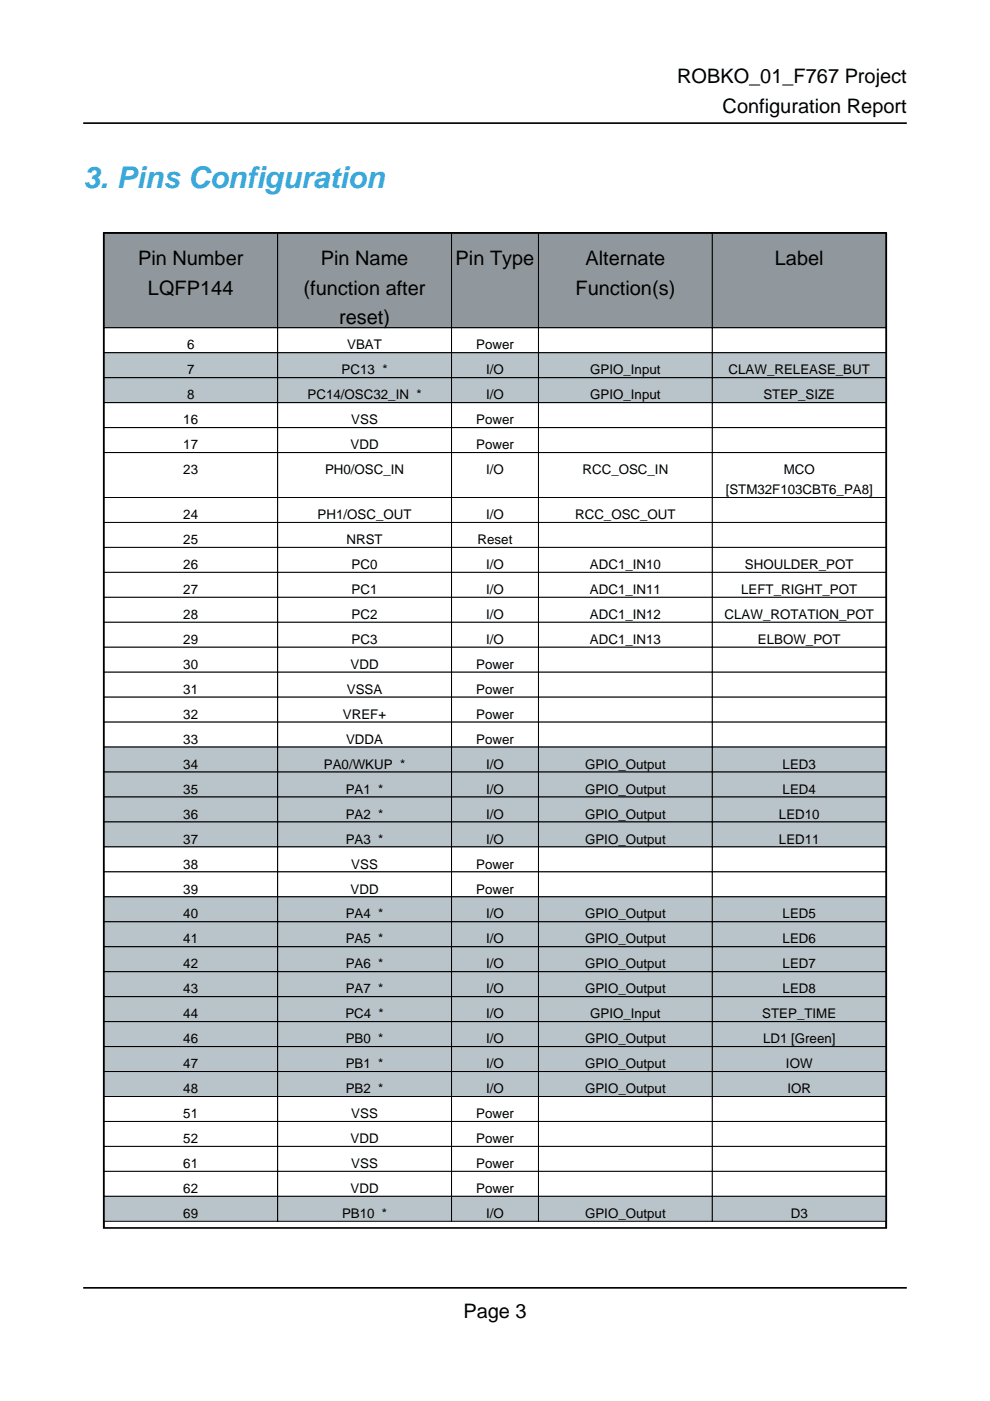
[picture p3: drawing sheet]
<svg xmlns="http://www.w3.org/2000/svg" width="210mm" height="297mm" viewBox="0 0 210 297" stroke-linecap="round" stroke-linejoin="round" font-family="sans-serif">
<defs><g id="words">
<text font-size="6.3" fill="#39a9dc" x="17.6" y="39.9">3. Pins Configuration</text>
<g font-size="4.2">
<text x="143.6" y="17.6">ROBKO_01_F767 Project</text>
<text x="153.2" y="24">Configuration Report</text>
<text x="29.3" y="56.1">Pin Number</text>
<text x="68" y="56.1">Pin Name</text>
<text x="96.6" y="56.1">Pin Type</text>
<text x="124.1" y="56.1">Alternate</text>
<text x="164.3" y="56.1">Label</text>
<text x="31.4" y="62.4">LQFP144</text>
<text x="64.4" y="62.4">(function after</text>
<text x="122" y="62.4">Function(s)</text>
<text x="71.9" y="68.8">reset)</text>
<text x="98.2" y="279.4">Page 3</text>
</g>
<g font-size="2.8">
<text x="39.7" y="74.1">6</text>
<text x="73.6" y="74.1">VBAT</text>
<text x="101" y="74.1">Power</text>
<text x="39.7" y="79.4">7</text>
<text x="72.4" y="79.4">PC13 *</text>
<text x="103.1" y="79.4">I/O</text>
<text x="125.1" y="79.4">GPIO_Input</text>
<text x="154.5" y="79.4">CLAW_RELEASE_BUT</text>
<text x="38.9" y="90">16</text>
<text x="39.7" y="84.7">8</text>
<text x="65.2" y="84.7">PC14/OSC32_IN *</text>
<text x="74.5" y="90">VSS</text>
<text x="101" y="90">Power</text>
<text x="103.1" y="84.7">I/O</text>
<text x="125.1" y="84.7">GPIO_Input</text>
<text x="161.9" y="84.7">STEP_SIZE</text>
<text x="38.9" y="95.2">17</text>
<text x="74.3" y="95.2">VDD</text>
<text x="101" y="95.2">Power</text>
<text x="38.9" y="100.5">23</text>
<text x="68.9" y="100.5">PH0/OSC_IN</text>
<text x="103.1" y="100.5">I/O</text>
<text x="123.5" y="100.5">RCC_OSC_IN</text>
<text x="166.2" y="100.5">MCO</text>
<text x="153.9" y="104.8">[STM32F103CBT6_PA8]</text>
<text x="38.9" y="110.1">24</text>
<text x="67.3" y="110.1">PH1/OSC_OUT</text>
<text x="103.1" y="110.1">I/O</text>
<text x="121.9" y="110.1">RCC_OSC_OUT</text>
<text x="38.9" y="115.4">25</text>
<text x="73.5" y="115.4">NRST</text>
<text x="101.3" y="115.4">Reset</text>
<text x="38.9" y="120.6">26</text>
<text x="38.9" y="125.9">27</text>
<text x="74.6" y="120.6">PC0</text>
<text x="74.6" y="125.9">PC1</text>
<text x="103.1" y="120.6">I/O</text>
<text x="103.1" y="125.9">I/O</text>
<text x="125.1" y="120.6">ADC1_IN10</text>
<text x="125.1" y="125.9">ADC1_IN11</text>
<text x="157.2" y="125.9">LEFT_RIGHT_POT</text>
<text x="157.9" y="120.6">SHOULDER_POT</text>
<text x="38.9" y="131.2">28</text>
<text x="74.6" y="131.2">PC2</text>
<text x="103.1" y="131.2">I/O</text>
<text x="125.1" y="131.2">ADC1_IN12</text>
<text x="153.6" y="131.2">CLAW_ROTATION_POT</text>
<text x="38.9" y="136.5">29</text>
<text x="74.6" y="136.5">PC3</text>
<text x="103.1" y="136.5">I/O</text>
<text x="125.1" y="136.5">ADC1_IN13</text>
<text x="160.7" y="136.5">ELBOW_POT</text>
<text x="38.9" y="141.8">30</text>
<text x="74.3" y="141.8">VDD</text>
<text x="101" y="141.8">Power</text>
<text x="38.9" y="147.1">31</text>
<text x="73.5" y="147.1">VSSA</text>
<text x="101" y="147.1">Power</text>
<text x="38.9" y="152.4">32</text>
<text x="72.7" y="152.4">VREF+</text>
<text x="101" y="152.4">Power</text>
<text x="38.9" y="157.7">33</text>
<text x="73.4" y="157.7">VDDA</text>
<text x="101" y="157.7">Power</text>
<text x="38.9" y="163">34</text>
<text x="68.7" y="163">PA0/WKUP *</text>
<text x="103.1" y="163">I/O</text>
<text x="124.1" y="163">GPIO_Output</text>
<text x="165.9" y="163">LED3</text>
<text x="38.9" y="168.3">35</text>
<text x="38.9" y="173.6">36</text>
<text x="73.3" y="168.3">PA1 *</text>
<text x="73.3" y="173.6">PA2 *</text>
<text x="103.1" y="168.3">I/O</text>
<text x="103.1" y="173.6">I/O</text>
<text x="124.1" y="168.3">GPIO_Output</text>
<text x="124.1" y="173.6">GPIO_Output</text>
<text x="165.2" y="173.6">LED10</text>
<text x="165.9" y="168.3">LED4</text>
<text x="38.9" y="178.9">37</text>
<text x="73.3" y="178.9">PA3 *</text>
<text x="103.1" y="178.9">I/O</text>
<text x="124.1" y="178.9">GPIO_Output</text>
<text x="165.2" y="178.9">LED11</text>
<text x="38.9" y="184.1">38</text>
<text x="74.5" y="184.1">VSS</text>
<text x="101" y="184.1">Power</text>
<text x="38.9" y="189.4">39</text>
<text x="74.3" y="189.4">VDD</text>
<text x="101" y="189.4">Power</text>
<text x="38.9" y="194.7">40</text>
<text x="73.3" y="194.7">PA4 *</text>
<text x="103.1" y="194.7">I/O</text>
<text x="124.1" y="194.7">GPIO_Output</text>
<text x="165.9" y="194.7">LED5</text>
<text x="38.9" y="200">41</text>
<text x="73.3" y="200">PA5 *</text>
<text x="103.1" y="200">I/O</text>
<text x="124.1" y="200">GPIO_Output</text>
<text x="165.9" y="200">LED6</text>
<text x="38.9" y="205.3">42</text>
<text x="73.3" y="205.3">PA6 *</text>
<text x="103.1" y="205.3">I/O</text>
<text x="124.1" y="205.3">GPIO_Output</text>
<text x="165.9" y="205.3">LED7</text>
<text x="38.9" y="210.6">43</text>
<text x="38.9" y="215.9">44</text>
<text x="73.2" y="215.9">PC4 *</text>
<text x="73.3" y="210.6">PA7 *</text>
<text x="103.1" y="210.6">I/O</text>
<text x="103.1" y="215.9">I/O</text>
<text x="124.1" y="210.6">GPIO_Output</text>
<text x="125.1" y="215.9">GPIO_Input</text>
<text x="161.6" y="215.9">STEP_TIME</text>
<text x="165.9" y="210.6">LED8</text>
<text x="38.9" y="221.2">46</text>
<text x="73.3" y="221.2">PB0 *</text>
<text x="103.1" y="221.2">I/O</text>
<text x="124.1" y="221.2">GPIO_Output</text>
<text x="161.8" y="221.2">LD1 [Green]</text>
<text x="38.9" y="226.5">47</text>
<text x="73.3" y="226.5">PB1 *</text>
<text x="103.1" y="226.5">I/O</text>
<text x="124.1" y="226.5">GPIO_Output</text>
<text x="166.6" y="226.5">IOW</text>
<text x="38.9" y="231.8">48</text>
<text x="73.3" y="231.8">PB2 *</text>
<text x="103.1" y="231.8">I/O</text>
<text x="124.1" y="231.8">GPIO_Output</text>
<text x="167" y="231.8">IOR</text>
<text x="38.9" y="237.1">51</text>
<text x="74.5" y="237.1">VSS</text>
<text x="101" y="237.1">Power</text>
<text x="38.9" y="242.4">52</text>
<text x="74.3" y="242.4">VDD</text>
<text x="101" y="242.4">Power</text>
<text x="38.9" y="247.6">61</text>
<text x="74.5" y="247.6">VSS</text>
<text x="101" y="247.6">Power</text>
<text x="38.9" y="252.9">62</text>
<text x="74.3" y="252.9">VDD</text>
<text x="101" y="252.9">Power</text>
<text x="38.9" y="258.2">69</text>
<text x="72.5" y="258.2">PB10 *</text>
<text x="103.1" y="258.2">I/O</text>
<text x="124.1" y="258.2">GPIO_Output</text>
<text x="167.7" y="258.2">D3</text>
</g>
</g></defs>
<path d="M22 260.3v-210.9h165.9v210.9" fill="none" stroke="#000" stroke-width=".35"/>
<path d="M22 49.4h36.9v20.1h-36.9z" fill="#90989e"/>
<path d="M22 49.4h36.9v20.1h-36.9z" fill="none" stroke="#000" stroke-width=".21"/>
<path d="M58.9 49.4h36.8v20.1h-36.8z" fill="#90989e"/>
<path d="M58.9 49.4h36.8v20.1h-36.8z" fill="none" stroke="#000" stroke-width=".21"/>
<path d="M95.7 49.4h18.5v20.1h-18.5z" fill="#90989e"/>
<path d="M95.7 49.4h18.5v20.1h-18.5z" fill="none" stroke="#000" stroke-width=".21"/>
<path d="M114.2 49.4h36.8v20.1h-36.8z" fill="#90989e"/>
<path d="M114.2 49.4h36.8v20.1h-36.8z" fill="none" stroke="#000" stroke-width=".21"/>
<path d="M151 49.4h36.9v20.1h-36.9z" fill="#90989e"/>
<path d="M151 49.4h36.9v20.1h-36.9z" fill="none" stroke="#000" stroke-width=".21"/>
<path d="M22 69.5h36.9v5.3h-36.9z" fill="#fff"/>
<path d="M22 69.5h36.9v5.3h-36.9z" fill="none" stroke="#000" stroke-width=".21"/>
<path d="M58.9 69.5h36.8v5.3h-36.8z" fill="#fff"/>
<path d="M58.9 69.5h36.8v5.3h-36.8z" fill="none" stroke="#000" stroke-width=".21"/>
<path d="M95.7 69.5h18.5v5.3h-18.5z" fill="#fff"/>
<path d="M95.7 69.5h18.5v5.3h-18.5z" fill="none" stroke="#000" stroke-width=".21"/>
<path d="M114.2 69.5h36.8v5.3h-36.8z" fill="#fff"/>
<path d="M114.2 69.5h36.8v5.3h-36.8z" fill="none" stroke="#000" stroke-width=".21"/>
<path d="M151 69.5h36.9v5.3h-36.9z" fill="#fff"/>
<path d="M151 69.5h36.9v5.3h-36.9z" fill="none" stroke="#000" stroke-width=".21"/>
<path d="M22 74.8h36.9v5.3h-36.9z" fill="#b9c4ca"/>
<path d="M22 74.8h36.9v5.3h-36.9z" fill="none" stroke="#000" stroke-width=".21"/>
<path d="M58.9 74.8h36.8v5.3h-36.8z" fill="#b9c4ca"/>
<path d="M58.9 74.8h36.8v5.3h-36.8z" fill="none" stroke="#000" stroke-width=".21"/>
<path d="M95.7 74.8h18.5v5.3h-18.5z" fill="#b9c4ca"/>
<path d="M95.7 74.8h18.5v5.3h-18.5z" fill="none" stroke="#000" stroke-width=".21"/>
<path d="M114.2 74.8h36.8v5.3h-36.8z" fill="#b9c4ca"/>
<path d="M114.2 74.8h36.8v5.3h-36.8z" fill="none" stroke="#000" stroke-width=".21"/>
<path d="M151 74.8h36.9v5.3h-36.9z" fill="#b9c4ca"/>
<path d="M151 74.8h36.9v5.3h-36.9z" fill="none" stroke="#000" stroke-width=".21"/>
<path d="M22 80.1h36.9v5.3h-36.9z" fill="#b9c4ca"/>
<path d="M22 80.1h36.9v5.3h-36.9z" fill="none" stroke="#000" stroke-width=".21"/>
<path d="M58.9 80.1h36.8v5.3h-36.8z" fill="#b9c4ca"/>
<path d="M58.9 80.1h36.8v5.3h-36.8z" fill="none" stroke="#000" stroke-width=".21"/>
<path d="M95.7 80.1h18.5v5.3h-18.5z" fill="#b9c4ca"/>
<path d="M95.7 80.1h18.5v5.3h-18.5z" fill="none" stroke="#000" stroke-width=".21"/>
<path d="M114.2 80.1h36.8v5.3h-36.8z" fill="#b9c4ca"/>
<path d="M114.2 80.1h36.8v5.3h-36.8z" fill="none" stroke="#000" stroke-width=".21"/>
<path d="M151 80.1h36.9v5.3h-36.9z" fill="#b9c4ca"/>
<path d="M151 80.1h36.9v5.3h-36.9z" fill="none" stroke="#000" stroke-width=".21"/>
<path d="M22 85.4h36.9v5.3h-36.9z" fill="#fff"/>
<path d="M22 85.4h36.9v5.3h-36.9z" fill="none" stroke="#000" stroke-width=".21"/>
<path d="M58.9 85.4h36.8v5.3h-36.8z" fill="#fff"/>
<path d="M58.9 85.4h36.8v5.3h-36.8z" fill="none" stroke="#000" stroke-width=".21"/>
<path d="M95.7 85.4h18.5v5.3h-18.5z" fill="#fff"/>
<path d="M95.7 85.4h18.5v5.3h-18.5z" fill="none" stroke="#000" stroke-width=".21"/>
<path d="M114.2 85.4h36.8v5.3h-36.8z" fill="#fff"/>
<path d="M114.2 85.4h36.8v5.3h-36.8z" fill="none" stroke="#000" stroke-width=".21"/>
<path d="M151 85.4h36.9v5.3h-36.9z" fill="#fff"/>
<path d="M151 85.4h36.9v5.3h-36.9z" fill="none" stroke="#000" stroke-width=".21"/>
<path d="M22 90.7h36.9v5.3h-36.9z" fill="#fff"/>
<path d="M22 90.7h36.9v5.3h-36.9z" fill="none" stroke="#000" stroke-width=".21"/>
<path d="M58.9 90.7h36.8v5.3h-36.8z" fill="#fff"/>
<path d="M58.9 90.7h36.8v5.3h-36.8z" fill="none" stroke="#000" stroke-width=".21"/>
<path d="M95.7 90.7h18.5v5.3h-18.5z" fill="#fff"/>
<path d="M95.7 90.7h18.5v5.3h-18.5z" fill="none" stroke="#000" stroke-width=".21"/>
<path d="M114.2 90.7h36.8v5.3h-36.8z" fill="#fff"/>
<path d="M114.2 90.7h36.8v5.3h-36.8z" fill="none" stroke="#000" stroke-width=".21"/>
<path d="M151 90.7h36.9v5.3h-36.9z" fill="#fff"/>
<path d="M151 90.7h36.9v5.3h-36.9z" fill="none" stroke="#000" stroke-width=".21"/>
<path d="M22 96h36.9v9.5h-36.9z" fill="#fff"/>
<path d="M22 96h36.9v9.5h-36.9z" fill="none" stroke="#000" stroke-width=".21"/>
<path d="M58.9 96h36.8v9.5h-36.8z" fill="#fff"/>
<path d="M58.9 96h36.8v9.5h-36.8z" fill="none" stroke="#000" stroke-width=".21"/>
<path d="M95.7 96h18.5v9.5h-18.5z" fill="#fff"/>
<path d="M95.7 96h18.5v9.5h-18.5z" fill="none" stroke="#000" stroke-width=".21"/>
<path d="M114.2 96h36.8v9.5h-36.8z" fill="#fff"/>
<path d="M114.2 96h36.8v9.5h-36.8z" fill="none" stroke="#000" stroke-width=".21"/>
<path d="M151 96h36.9v9.5h-36.9z" fill="#fff"/>
<path d="M151 96h36.9v9.5h-36.9z" fill="none" stroke="#000" stroke-width=".21"/>
<path d="M22 105.5h36.9v5.3h-36.9z" fill="#fff"/>
<path d="M22 105.5h36.9v5.3h-36.9z" fill="none" stroke="#000" stroke-width=".21"/>
<path d="M58.9 105.5h36.8v5.3h-36.8z" fill="#fff"/>
<path d="M58.9 105.5h36.8v5.3h-36.8z" fill="none" stroke="#000" stroke-width=".21"/>
<path d="M95.7 105.5h18.5v5.3h-18.5z" fill="#fff"/>
<path d="M95.7 105.5h18.5v5.3h-18.5z" fill="none" stroke="#000" stroke-width=".21"/>
<path d="M114.2 105.5h36.8v5.3h-36.8z" fill="#fff"/>
<path d="M114.2 105.5h36.8v5.3h-36.8z" fill="none" stroke="#000" stroke-width=".21"/>
<path d="M151 105.5h36.9v5.3h-36.9z" fill="#fff"/>
<path d="M151 105.5h36.9v5.3h-36.9z" fill="none" stroke="#000" stroke-width=".21"/>
<path d="M22 110.8h36.9v5.3h-36.9z" fill="#fff"/>
<path d="M22 110.8h36.9v5.3h-36.9z" fill="none" stroke="#000" stroke-width=".21"/>
<path d="M58.9 110.8h36.8v5.3h-36.8z" fill="#fff"/>
<path d="M58.9 110.8h36.8v5.3h-36.8z" fill="none" stroke="#000" stroke-width=".21"/>
<path d="M95.7 110.8h18.5v5.3h-18.5z" fill="#fff"/>
<path d="M95.7 110.8h18.5v5.3h-18.5z" fill="none" stroke="#000" stroke-width=".21"/>
<path d="M114.2 110.8h36.8v5.3h-36.8z" fill="#fff"/>
<path d="M114.2 110.8h36.8v5.3h-36.8z" fill="none" stroke="#000" stroke-width=".21"/>
<path d="M151 110.8h36.9v5.3h-36.9z" fill="#fff"/>
<path d="M151 110.8h36.9v5.3h-36.9z" fill="none" stroke="#000" stroke-width=".21"/>
<path d="M22 116.1h36.9v5.3h-36.9z" fill="#fff"/>
<path d="M22 116.1h36.9v5.3h-36.9z" fill="none" stroke="#000" stroke-width=".21"/>
<path d="M58.9 116.1h36.8v5.3h-36.8z" fill="#fff"/>
<path d="M58.9 116.1h36.8v5.3h-36.8z" fill="none" stroke="#000" stroke-width=".21"/>
<path d="M95.7 116.1h18.5v5.3h-18.5z" fill="#fff"/>
<path d="M95.7 116.1h18.5v5.3h-18.5z" fill="none" stroke="#000" stroke-width=".21"/>
<path d="M114.2 116.1h36.8v5.3h-36.8z" fill="#fff"/>
<path d="M114.2 116.1h36.8v5.3h-36.8z" fill="none" stroke="#000" stroke-width=".21"/>
<path d="M151 116.1h36.9v5.3h-36.9z" fill="#fff"/>
<path d="M151 116.1h36.9v5.3h-36.9z" fill="none" stroke="#000" stroke-width=".21"/>
<path d="M22 121.4h36.9v5.2h-36.9z" fill="#fff"/>
<path d="M22 121.4h36.9v5.2h-36.9z" fill="none" stroke="#000" stroke-width=".21"/>
<path d="M58.9 121.4h36.8v5.2h-36.8z" fill="#fff"/>
<path d="M58.9 121.4h36.8v5.2h-36.8z" fill="none" stroke="#000" stroke-width=".21"/>
<path d="M95.7 121.4h18.5v5.2h-18.5z" fill="#fff"/>
<path d="M95.7 121.4h18.5v5.2h-18.5z" fill="none" stroke="#000" stroke-width=".21"/>
<path d="M114.2 121.4h36.8v5.2h-36.8z" fill="#fff"/>
<path d="M114.2 121.4h36.8v5.2h-36.8z" fill="none" stroke="#000" stroke-width=".21"/>
<path d="M151 121.4h36.9v5.2h-36.9z" fill="#fff"/>
<path d="M151 121.4h36.9v5.2h-36.9z" fill="none" stroke="#000" stroke-width=".21"/>
<path d="M22 126.6h36.9v5.3h-36.9z" fill="#fff"/>
<path d="M22 126.6h36.9v5.3h-36.9z" fill="none" stroke="#000" stroke-width=".21"/>
<path d="M58.9 126.6h36.8v5.3h-36.8z" fill="#fff"/>
<path d="M58.9 126.6h36.8v5.3h-36.8z" fill="none" stroke="#000" stroke-width=".21"/>
<path d="M95.7 126.6h18.5v5.3h-18.5z" fill="#fff"/>
<path d="M95.7 126.6h18.5v5.3h-18.5z" fill="none" stroke="#000" stroke-width=".21"/>
<path d="M114.2 126.6h36.8v5.3h-36.8z" fill="#fff"/>
<path d="M114.2 126.6h36.8v5.3h-36.8z" fill="none" stroke="#000" stroke-width=".21"/>
<path d="M151 126.6h36.9v5.3h-36.9z" fill="#fff"/>
<path d="M151 126.6h36.9v5.3h-36.9z" fill="none" stroke="#000" stroke-width=".21"/>
<path d="M22 131.9h36.9v5.3h-36.9z" fill="#fff"/>
<path d="M22 131.9h36.9v5.3h-36.9z" fill="none" stroke="#000" stroke-width=".21"/>
<path d="M58.9 131.9h36.8v5.3h-36.8z" fill="#fff"/>
<path d="M58.9 131.9h36.8v5.3h-36.8z" fill="none" stroke="#000" stroke-width=".21"/>
<path d="M95.7 131.9h18.5v5.3h-18.5z" fill="#fff"/>
<path d="M95.7 131.9h18.5v5.3h-18.5z" fill="none" stroke="#000" stroke-width=".21"/>
<path d="M114.2 131.9h36.8v5.3h-36.8z" fill="#fff"/>
<path d="M114.2 131.9h36.8v5.3h-36.8z" fill="none" stroke="#000" stroke-width=".21"/>
<path d="M151 131.9h36.9v5.3h-36.9z" fill="#fff"/>
<path d="M151 131.9h36.9v5.3h-36.9z" fill="none" stroke="#000" stroke-width=".21"/>
<path d="M22 137.2h36.9v5.3h-36.9z" fill="#fff"/>
<path d="M22 137.2h36.9v5.3h-36.9z" fill="none" stroke="#000" stroke-width=".21"/>
<path d="M58.9 137.2h36.8v5.3h-36.8z" fill="#fff"/>
<path d="M58.9 137.2h36.8v5.3h-36.8z" fill="none" stroke="#000" stroke-width=".21"/>
<path d="M95.7 137.2h18.5v5.3h-18.5z" fill="#fff"/>
<path d="M95.7 137.2h18.5v5.3h-18.5z" fill="none" stroke="#000" stroke-width=".21"/>
<path d="M114.2 137.2h36.8v5.3h-36.8z" fill="#fff"/>
<path d="M114.2 137.2h36.8v5.3h-36.8z" fill="none" stroke="#000" stroke-width=".21"/>
<path d="M151 137.2h36.9v5.3h-36.9z" fill="#fff"/>
<path d="M151 137.2h36.9v5.3h-36.9z" fill="none" stroke="#000" stroke-width=".21"/>
<path d="M22 142.5h36.9v5.3h-36.9z" fill="#fff"/>
<path d="M22 142.5h36.9v5.3h-36.9z" fill="none" stroke="#000" stroke-width=".21"/>
<path d="M58.9 142.5h36.8v5.3h-36.8z" fill="#fff"/>
<path d="M58.9 142.5h36.8v5.3h-36.8z" fill="none" stroke="#000" stroke-width=".21"/>
<path d="M95.7 142.5h18.5v5.3h-18.5z" fill="#fff"/>
<path d="M95.7 142.5h18.5v5.3h-18.5z" fill="none" stroke="#000" stroke-width=".21"/>
<path d="M114.2 142.5h36.8v5.3h-36.8z" fill="#fff"/>
<path d="M114.2 142.5h36.8v5.3h-36.8z" fill="none" stroke="#000" stroke-width=".21"/>
<path d="M151 142.5h36.9v5.3h-36.9z" fill="#fff"/>
<path d="M151 142.5h36.9v5.3h-36.9z" fill="none" stroke="#000" stroke-width=".21"/>
<path d="M22 147.8h36.9v5.3h-36.9z" fill="#fff"/>
<path d="M22 147.8h36.9v5.3h-36.9z" fill="none" stroke="#000" stroke-width=".21"/>
<path d="M58.9 147.8h36.8v5.3h-36.8z" fill="#fff"/>
<path d="M58.9 147.8h36.8v5.3h-36.8z" fill="none" stroke="#000" stroke-width=".21"/>
<path d="M95.7 147.8h18.5v5.3h-18.5z" fill="#fff"/>
<path d="M95.7 147.8h18.5v5.3h-18.5z" fill="none" stroke="#000" stroke-width=".21"/>
<path d="M114.2 147.8h36.8v5.3h-36.8z" fill="#fff"/>
<path d="M114.2 147.8h36.8v5.3h-36.8z" fill="none" stroke="#000" stroke-width=".21"/>
<path d="M151 147.8h36.9v5.3h-36.9z" fill="#fff"/>
<path d="M151 147.8h36.9v5.3h-36.9z" fill="none" stroke="#000" stroke-width=".21"/>
<path d="M22 153.1h36.9v5.3h-36.9z" fill="#fff"/>
<path d="M22 153.1h36.9v5.3h-36.9z" fill="none" stroke="#000" stroke-width=".21"/>
<path d="M58.9 153.1h36.8v5.3h-36.8z" fill="#fff"/>
<path d="M58.9 153.1h36.8v5.3h-36.8z" fill="none" stroke="#000" stroke-width=".21"/>
<path d="M95.7 153.1h18.5v5.3h-18.5z" fill="#fff"/>
<path d="M95.7 153.1h18.5v5.3h-18.5z" fill="none" stroke="#000" stroke-width=".21"/>
<path d="M114.2 153.1h36.8v5.3h-36.8z" fill="#fff"/>
<path d="M114.2 153.1h36.8v5.3h-36.8z" fill="none" stroke="#000" stroke-width=".21"/>
<path d="M151 153.1h36.9v5.3h-36.9z" fill="#fff"/>
<path d="M151 153.1h36.9v5.3h-36.9z" fill="none" stroke="#000" stroke-width=".21"/>
<path d="M22 158.4h36.9v5.3h-36.9z" fill="#b9c4ca"/>
<path d="M22 158.4h36.9v5.3h-36.9z" fill="none" stroke="#000" stroke-width=".21"/>
<path d="M58.9 158.4h36.8v5.3h-36.8z" fill="#b9c4ca"/>
<path d="M58.9 158.4h36.8v5.3h-36.8z" fill="none" stroke="#000" stroke-width=".21"/>
<path d="M95.7 158.4h18.5v5.3h-18.5z" fill="#b9c4ca"/>
<path d="M95.7 158.4h18.5v5.3h-18.5z" fill="none" stroke="#000" stroke-width=".21"/>
<path d="M114.2 158.4h36.8v5.3h-36.8z" fill="#b9c4ca"/>
<path d="M114.2 158.4h36.8v5.3h-36.8z" fill="none" stroke="#000" stroke-width=".21"/>
<path d="M151 158.4h36.9v5.3h-36.9z" fill="#b9c4ca"/>
<path d="M151 158.4h36.9v5.3h-36.9z" fill="none" stroke="#000" stroke-width=".21"/>
<path d="M22 163.7h36.9v5.3h-36.9z" fill="#b9c4ca"/>
<path d="M22 163.7h36.9v5.3h-36.9z" fill="none" stroke="#000" stroke-width=".21"/>
<path d="M58.9 163.7h36.8v5.3h-36.8z" fill="#b9c4ca"/>
<path d="M58.9 163.7h36.8v5.3h-36.8z" fill="none" stroke="#000" stroke-width=".21"/>
<path d="M95.7 163.7h18.5v5.3h-18.5z" fill="#b9c4ca"/>
<path d="M95.7 163.7h18.5v5.3h-18.5z" fill="none" stroke="#000" stroke-width=".21"/>
<path d="M114.2 163.7h36.8v5.3h-36.8z" fill="#b9c4ca"/>
<path d="M114.2 163.7h36.8v5.3h-36.8z" fill="none" stroke="#000" stroke-width=".21"/>
<path d="M151 163.7h36.9v5.3h-36.9z" fill="#b9c4ca"/>
<path d="M151 163.7h36.9v5.3h-36.9z" fill="none" stroke="#000" stroke-width=".21"/>
<path d="M22 169h36.9v5.3h-36.9z" fill="#b9c4ca"/>
<path d="M22 169h36.9v5.3h-36.9z" fill="none" stroke="#000" stroke-width=".21"/>
<path d="M58.9 169h36.8v5.3h-36.8z" fill="#b9c4ca"/>
<path d="M58.9 169h36.8v5.3h-36.8z" fill="none" stroke="#000" stroke-width=".21"/>
<path d="M95.7 169h18.5v5.3h-18.5z" fill="#b9c4ca"/>
<path d="M95.7 169h18.5v5.3h-18.5z" fill="none" stroke="#000" stroke-width=".21"/>
<path d="M114.2 169h36.8v5.3h-36.8z" fill="#b9c4ca"/>
<path d="M114.2 169h36.8v5.3h-36.8z" fill="none" stroke="#000" stroke-width=".21"/>
<path d="M151 169h36.9v5.3h-36.9z" fill="#b9c4ca"/>
<path d="M151 169h36.9v5.3h-36.9z" fill="none" stroke="#000" stroke-width=".21"/>
<path d="M22 174.3h36.9v5.3h-36.9z" fill="#b9c4ca"/>
<path d="M22 174.3h36.9v5.3h-36.9z" fill="none" stroke="#000" stroke-width=".21"/>
<path d="M58.9 174.3h36.8v5.3h-36.8z" fill="#b9c4ca"/>
<path d="M58.9 174.3h36.8v5.3h-36.8z" fill="none" stroke="#000" stroke-width=".21"/>
<path d="M95.7 174.3h18.5v5.3h-18.5z" fill="#b9c4ca"/>
<path d="M95.7 174.3h18.5v5.3h-18.5z" fill="none" stroke="#000" stroke-width=".21"/>
<path d="M114.2 174.3h36.8v5.3h-36.8z" fill="#b9c4ca"/>
<path d="M114.2 174.3h36.8v5.3h-36.8z" fill="none" stroke="#000" stroke-width=".21"/>
<path d="M151 174.3h36.9v5.3h-36.9z" fill="#b9c4ca"/>
<path d="M151 174.3h36.9v5.3h-36.9z" fill="none" stroke="#000" stroke-width=".21"/>
<path d="M22 179.6h36.9v5.3h-36.9z" fill="#fff"/>
<path d="M22 179.6h36.9v5.3h-36.9z" fill="none" stroke="#000" stroke-width=".21"/>
<path d="M58.9 179.6h36.8v5.3h-36.8z" fill="#fff"/>
<path d="M58.9 179.6h36.8v5.3h-36.8z" fill="none" stroke="#000" stroke-width=".21"/>
<path d="M95.7 179.6h18.5v5.3h-18.5z" fill="#fff"/>
<path d="M95.7 179.6h18.5v5.3h-18.5z" fill="none" stroke="#000" stroke-width=".21"/>
<path d="M114.2 179.6h36.8v5.3h-36.8z" fill="#fff"/>
<path d="M114.2 179.6h36.8v5.3h-36.8z" fill="none" stroke="#000" stroke-width=".21"/>
<path d="M151 179.6h36.9v5.3h-36.9z" fill="#fff"/>
<path d="M151 179.6h36.9v5.3h-36.9z" fill="none" stroke="#000" stroke-width=".21"/>
<path d="M22 184.9h36.9v5.2h-36.9z" fill="#fff"/>
<path d="M22 184.9h36.9v5.2h-36.9z" fill="none" stroke="#000" stroke-width=".21"/>
<path d="M58.9 184.9h36.8v5.2h-36.8z" fill="#fff"/>
<path d="M58.9 184.9h36.8v5.2h-36.8z" fill="none" stroke="#000" stroke-width=".21"/>
<path d="M95.7 184.9h18.5v5.2h-18.5z" fill="#fff"/>
<path d="M95.7 184.9h18.5v5.2h-18.5z" fill="none" stroke="#000" stroke-width=".21"/>
<path d="M114.2 184.9h36.8v5.2h-36.8z" fill="#fff"/>
<path d="M114.2 184.9h36.8v5.2h-36.8z" fill="none" stroke="#000" stroke-width=".21"/>
<path d="M151 184.9h36.9v5.2h-36.9z" fill="#fff"/>
<path d="M151 184.9h36.9v5.2h-36.9z" fill="none" stroke="#000" stroke-width=".21"/>
<path d="M22 190.1h36.9v5.3h-36.9z" fill="#b9c4ca"/>
<path d="M22 190.1h36.9v5.3h-36.9z" fill="none" stroke="#000" stroke-width=".21"/>
<path d="M58.9 190.1h36.8v5.3h-36.8z" fill="#b9c4ca"/>
<path d="M58.9 190.1h36.8v5.3h-36.8z" fill="none" stroke="#000" stroke-width=".21"/>
<path d="M95.7 190.1h18.5v5.3h-18.5z" fill="#b9c4ca"/>
<path d="M95.7 190.1h18.5v5.3h-18.5z" fill="none" stroke="#000" stroke-width=".21"/>
<path d="M114.2 190.1h36.8v5.3h-36.8z" fill="#b9c4ca"/>
<path d="M114.2 190.1h36.8v5.3h-36.8z" fill="none" stroke="#000" stroke-width=".21"/>
<path d="M151 190.1h36.9v5.3h-36.9z" fill="#b9c4ca"/>
<path d="M151 190.1h36.9v5.3h-36.9z" fill="none" stroke="#000" stroke-width=".21"/>
<path d="M22 195.4h36.9v5.3h-36.9z" fill="#b9c4ca"/>
<path d="M22 195.4h36.9v5.3h-36.9z" fill="none" stroke="#000" stroke-width=".21"/>
<path d="M58.9 195.4h36.8v5.3h-36.8z" fill="#b9c4ca"/>
<path d="M58.9 195.4h36.8v5.3h-36.8z" fill="none" stroke="#000" stroke-width=".21"/>
<path d="M95.7 195.4h18.5v5.3h-18.5z" fill="#b9c4ca"/>
<path d="M95.7 195.4h18.5v5.3h-18.5z" fill="none" stroke="#000" stroke-width=".21"/>
<path d="M114.2 195.4h36.8v5.3h-36.8z" fill="#b9c4ca"/>
<path d="M114.2 195.4h36.8v5.3h-36.8z" fill="none" stroke="#000" stroke-width=".21"/>
<path d="M151 195.4h36.9v5.3h-36.9z" fill="#b9c4ca"/>
<path d="M151 195.4h36.9v5.3h-36.9z" fill="none" stroke="#000" stroke-width=".21"/>
<path d="M22 200.7h36.9v5.3h-36.9z" fill="#b9c4ca"/>
<path d="M22 200.7h36.9v5.3h-36.9z" fill="none" stroke="#000" stroke-width=".21"/>
<path d="M58.9 200.7h36.8v5.3h-36.8z" fill="#b9c4ca"/>
<path d="M58.9 200.7h36.8v5.3h-36.8z" fill="none" stroke="#000" stroke-width=".21"/>
<path d="M95.7 200.7h18.5v5.3h-18.5z" fill="#b9c4ca"/>
<path d="M95.7 200.7h18.5v5.3h-18.5z" fill="none" stroke="#000" stroke-width=".21"/>
<path d="M114.2 200.7h36.8v5.3h-36.8z" fill="#b9c4ca"/>
<path d="M114.2 200.7h36.8v5.3h-36.8z" fill="none" stroke="#000" stroke-width=".21"/>
<path d="M151 200.7h36.9v5.3h-36.9z" fill="#b9c4ca"/>
<path d="M151 200.7h36.9v5.3h-36.9z" fill="none" stroke="#000" stroke-width=".21"/>
<path d="M22 206h36.9v5.3h-36.9z" fill="#b9c4ca"/>
<path d="M22 206h36.9v5.3h-36.9z" fill="none" stroke="#000" stroke-width=".21"/>
<path d="M58.9 206h36.8v5.3h-36.8z" fill="#b9c4ca"/>
<path d="M58.9 206h36.8v5.3h-36.8z" fill="none" stroke="#000" stroke-width=".21"/>
<path d="M95.7 206h18.5v5.3h-18.5z" fill="#b9c4ca"/>
<path d="M95.7 206h18.5v5.3h-18.5z" fill="none" stroke="#000" stroke-width=".21"/>
<path d="M114.2 206h36.8v5.3h-36.8z" fill="#b9c4ca"/>
<path d="M114.2 206h36.8v5.3h-36.8z" fill="none" stroke="#000" stroke-width=".21"/>
<path d="M151 206h36.9v5.3h-36.9z" fill="#b9c4ca"/>
<path d="M151 206h36.9v5.3h-36.9z" fill="none" stroke="#000" stroke-width=".21"/>
<path d="M22 211.3h36.9v5.3h-36.9z" fill="#b9c4ca"/>
<path d="M22 211.3h36.9v5.3h-36.9z" fill="none" stroke="#000" stroke-width=".21"/>
<path d="M58.9 211.3h36.8v5.3h-36.8z" fill="#b9c4ca"/>
<path d="M58.9 211.3h36.8v5.3h-36.8z" fill="none" stroke="#000" stroke-width=".21"/>
<path d="M95.7 211.3h18.5v5.3h-18.5z" fill="#b9c4ca"/>
<path d="M95.7 211.3h18.5v5.3h-18.5z" fill="none" stroke="#000" stroke-width=".21"/>
<path d="M114.2 211.3h36.8v5.3h-36.8z" fill="#b9c4ca"/>
<path d="M114.2 211.3h36.8v5.3h-36.8z" fill="none" stroke="#000" stroke-width=".21"/>
<path d="M151 211.3h36.9v5.3h-36.9z" fill="#b9c4ca"/>
<path d="M151 211.3h36.9v5.3h-36.9z" fill="none" stroke="#000" stroke-width=".21"/>
<path d="M22 216.6h36.9v5.3h-36.9z" fill="#b9c4ca"/>
<path d="M22 216.6h36.9v5.3h-36.9z" fill="none" stroke="#000" stroke-width=".21"/>
<path d="M58.9 216.6h36.8v5.3h-36.8z" fill="#b9c4ca"/>
<path d="M58.9 216.6h36.8v5.3h-36.8z" fill="none" stroke="#000" stroke-width=".21"/>
<path d="M95.7 216.6h18.5v5.3h-18.5z" fill="#b9c4ca"/>
<path d="M95.7 216.6h18.5v5.3h-18.5z" fill="none" stroke="#000" stroke-width=".21"/>
<path d="M114.2 216.6h36.8v5.3h-36.8z" fill="#b9c4ca"/>
<path d="M114.2 216.6h36.8v5.3h-36.8z" fill="none" stroke="#000" stroke-width=".21"/>
<path d="M151 216.6h36.9v5.3h-36.9z" fill="#b9c4ca"/>
<path d="M151 216.6h36.9v5.3h-36.9z" fill="none" stroke="#000" stroke-width=".21"/>
<path d="M22 221.9h36.9v5.3h-36.9z" fill="#b9c4ca"/>
<path d="M22 221.9h36.9v5.3h-36.9z" fill="none" stroke="#000" stroke-width=".21"/>
<path d="M58.9 221.9h36.8v5.3h-36.8z" fill="#b9c4ca"/>
<path d="M58.9 221.9h36.8v5.3h-36.8z" fill="none" stroke="#000" stroke-width=".21"/>
<path d="M95.7 221.9h18.5v5.3h-18.5z" fill="#b9c4ca"/>
<path d="M95.7 221.9h18.5v5.3h-18.5z" fill="none" stroke="#000" stroke-width=".21"/>
<path d="M114.2 221.9h36.8v5.3h-36.8z" fill="#b9c4ca"/>
<path d="M114.2 221.9h36.8v5.3h-36.8z" fill="none" stroke="#000" stroke-width=".21"/>
<path d="M151 221.9h36.9v5.3h-36.9z" fill="#b9c4ca"/>
<path d="M151 221.9h36.9v5.3h-36.9z" fill="none" stroke="#000" stroke-width=".21"/>
<path d="M22 227.2h36.9v5.3h-36.9z" fill="#b9c4ca"/>
<path d="M22 227.2h36.9v5.3h-36.9z" fill="none" stroke="#000" stroke-width=".21"/>
<path d="M58.9 227.2h36.8v5.3h-36.8z" fill="#b9c4ca"/>
<path d="M58.9 227.2h36.8v5.3h-36.8z" fill="none" stroke="#000" stroke-width=".21"/>
<path d="M95.7 227.2h18.5v5.3h-18.5z" fill="#b9c4ca"/>
<path d="M95.7 227.2h18.5v5.3h-18.5z" fill="none" stroke="#000" stroke-width=".21"/>
<path d="M114.2 227.2h36.8v5.3h-36.8z" fill="#b9c4ca"/>
<path d="M114.2 227.2h36.8v5.3h-36.8z" fill="none" stroke="#000" stroke-width=".21"/>
<path d="M151 227.2h36.9v5.3h-36.9z" fill="#b9c4ca"/>
<path d="M151 227.2h36.9v5.3h-36.9z" fill="none" stroke="#000" stroke-width=".21"/>
<path d="M22 232.5h36.9v5.3h-36.9z" fill="#fff"/>
<path d="M22 232.5h36.9v5.3h-36.9z" fill="none" stroke="#000" stroke-width=".21"/>
<path d="M58.9 232.5h36.8v5.3h-36.8z" fill="#fff"/>
<path d="M58.9 232.5h36.8v5.3h-36.8z" fill="none" stroke="#000" stroke-width=".21"/>
<path d="M95.7 232.5h18.5v5.3h-18.5z" fill="#fff"/>
<path d="M95.7 232.5h18.5v5.3h-18.5z" fill="none" stroke="#000" stroke-width=".21"/>
<path d="M114.2 232.5h36.8v5.3h-36.8z" fill="#fff"/>
<path d="M114.2 232.5h36.8v5.3h-36.8z" fill="none" stroke="#000" stroke-width=".21"/>
<path d="M151 232.5h36.9v5.3h-36.9z" fill="#fff"/>
<path d="M151 232.5h36.9v5.3h-36.9z" fill="none" stroke="#000" stroke-width=".21"/>
<path d="M22 237.8h36.9v5.3h-36.9z" fill="#fff"/>
<path d="M22 237.8h36.9v5.3h-36.9z" fill="none" stroke="#000" stroke-width=".21"/>
<path d="M58.9 237.8h36.8v5.3h-36.8z" fill="#fff"/>
<path d="M58.9 237.8h36.8v5.3h-36.8z" fill="none" stroke="#000" stroke-width=".21"/>
<path d="M95.7 237.8h18.5v5.3h-18.5z" fill="#fff"/>
<path d="M95.7 237.8h18.5v5.3h-18.5z" fill="none" stroke="#000" stroke-width=".21"/>
<path d="M114.2 237.8h36.8v5.3h-36.8z" fill="#fff"/>
<path d="M114.2 237.8h36.8v5.3h-36.8z" fill="none" stroke="#000" stroke-width=".21"/>
<path d="M151 237.8h36.9v5.3h-36.9z" fill="#fff"/>
<path d="M151 237.8h36.9v5.3h-36.9z" fill="none" stroke="#000" stroke-width=".21"/>
<path d="M22 243.1h36.9v5.3h-36.9z" fill="#fff"/>
<path d="M22 243.1h36.9v5.3h-36.9z" fill="none" stroke="#000" stroke-width=".21"/>
<path d="M58.9 243.1h36.8v5.3h-36.8z" fill="#fff"/>
<path d="M58.9 243.1h36.8v5.3h-36.8z" fill="none" stroke="#000" stroke-width=".21"/>
<path d="M95.7 243.1h18.5v5.3h-18.5z" fill="#fff"/>
<path d="M95.7 243.1h18.5v5.3h-18.5z" fill="none" stroke="#000" stroke-width=".21"/>
<path d="M114.2 243.1h36.8v5.3h-36.8z" fill="#fff"/>
<path d="M114.2 243.1h36.8v5.3h-36.8z" fill="none" stroke="#000" stroke-width=".21"/>
<path d="M151 243.1h36.9v5.3h-36.9z" fill="#fff"/>
<path d="M151 243.1h36.9v5.3h-36.9z" fill="none" stroke="#000" stroke-width=".21"/>
<path d="M22 248.4h36.9v5.2h-36.9z" fill="#fff"/>
<path d="M22 248.4h36.9v5.2h-36.9z" fill="none" stroke="#000" stroke-width=".21"/>
<path d="M58.9 248.4h36.8v5.2h-36.8z" fill="#fff"/>
<path d="M58.9 248.4h36.8v5.2h-36.8z" fill="none" stroke="#000" stroke-width=".21"/>
<path d="M95.7 248.4h18.5v5.2h-18.5z" fill="#fff"/>
<path d="M95.7 248.4h18.5v5.2h-18.5z" fill="none" stroke="#000" stroke-width=".21"/>
<path d="M114.2 248.4h36.8v5.2h-36.8z" fill="#fff"/>
<path d="M114.2 248.4h36.8v5.2h-36.8z" fill="none" stroke="#000" stroke-width=".21"/>
<path d="M151 248.4h36.9v5.2h-36.9z" fill="#fff"/>
<path d="M151 248.4h36.9v5.2h-36.9z" fill="none" stroke="#000" stroke-width=".21"/>
<path d="M22 253.6h36.9v5.3h-36.9z" fill="#b9c4ca"/>
<path d="M22 253.6h36.9v5.3h-36.9z" fill="none" stroke="#000" stroke-width=".21"/>
<path d="M58.9 253.6h36.8v5.3h-36.8z" fill="#b9c4ca"/>
<path d="M58.9 253.6h36.8v5.3h-36.8z" fill="none" stroke="#000" stroke-width=".21"/>
<path d="M95.7 253.6h18.5v5.3h-18.5z" fill="#b9c4ca"/>
<path d="M95.7 253.6h18.5v5.3h-18.5z" fill="none" stroke="#000" stroke-width=".21"/>
<path d="M114.2 253.6h36.8v5.3h-36.8z" fill="#b9c4ca"/>
<path d="M114.2 253.6h36.8v5.3h-36.8z" fill="none" stroke="#000" stroke-width=".21"/>
<path d="M151 253.6h36.9v5.3h-36.9z" fill="#b9c4ca"/>
<path d="M151 253.6h36.9v5.3h-36.9z" fill="none" stroke="#000" stroke-width=".21"/>
<path d="M17.6 26.1h174.7M22 49.4h165.9v210.9h-165.9zM17.6 273h174.7" fill="none" stroke="#000" stroke-width=".35"/>
<use href="#words"/>
</svg>
